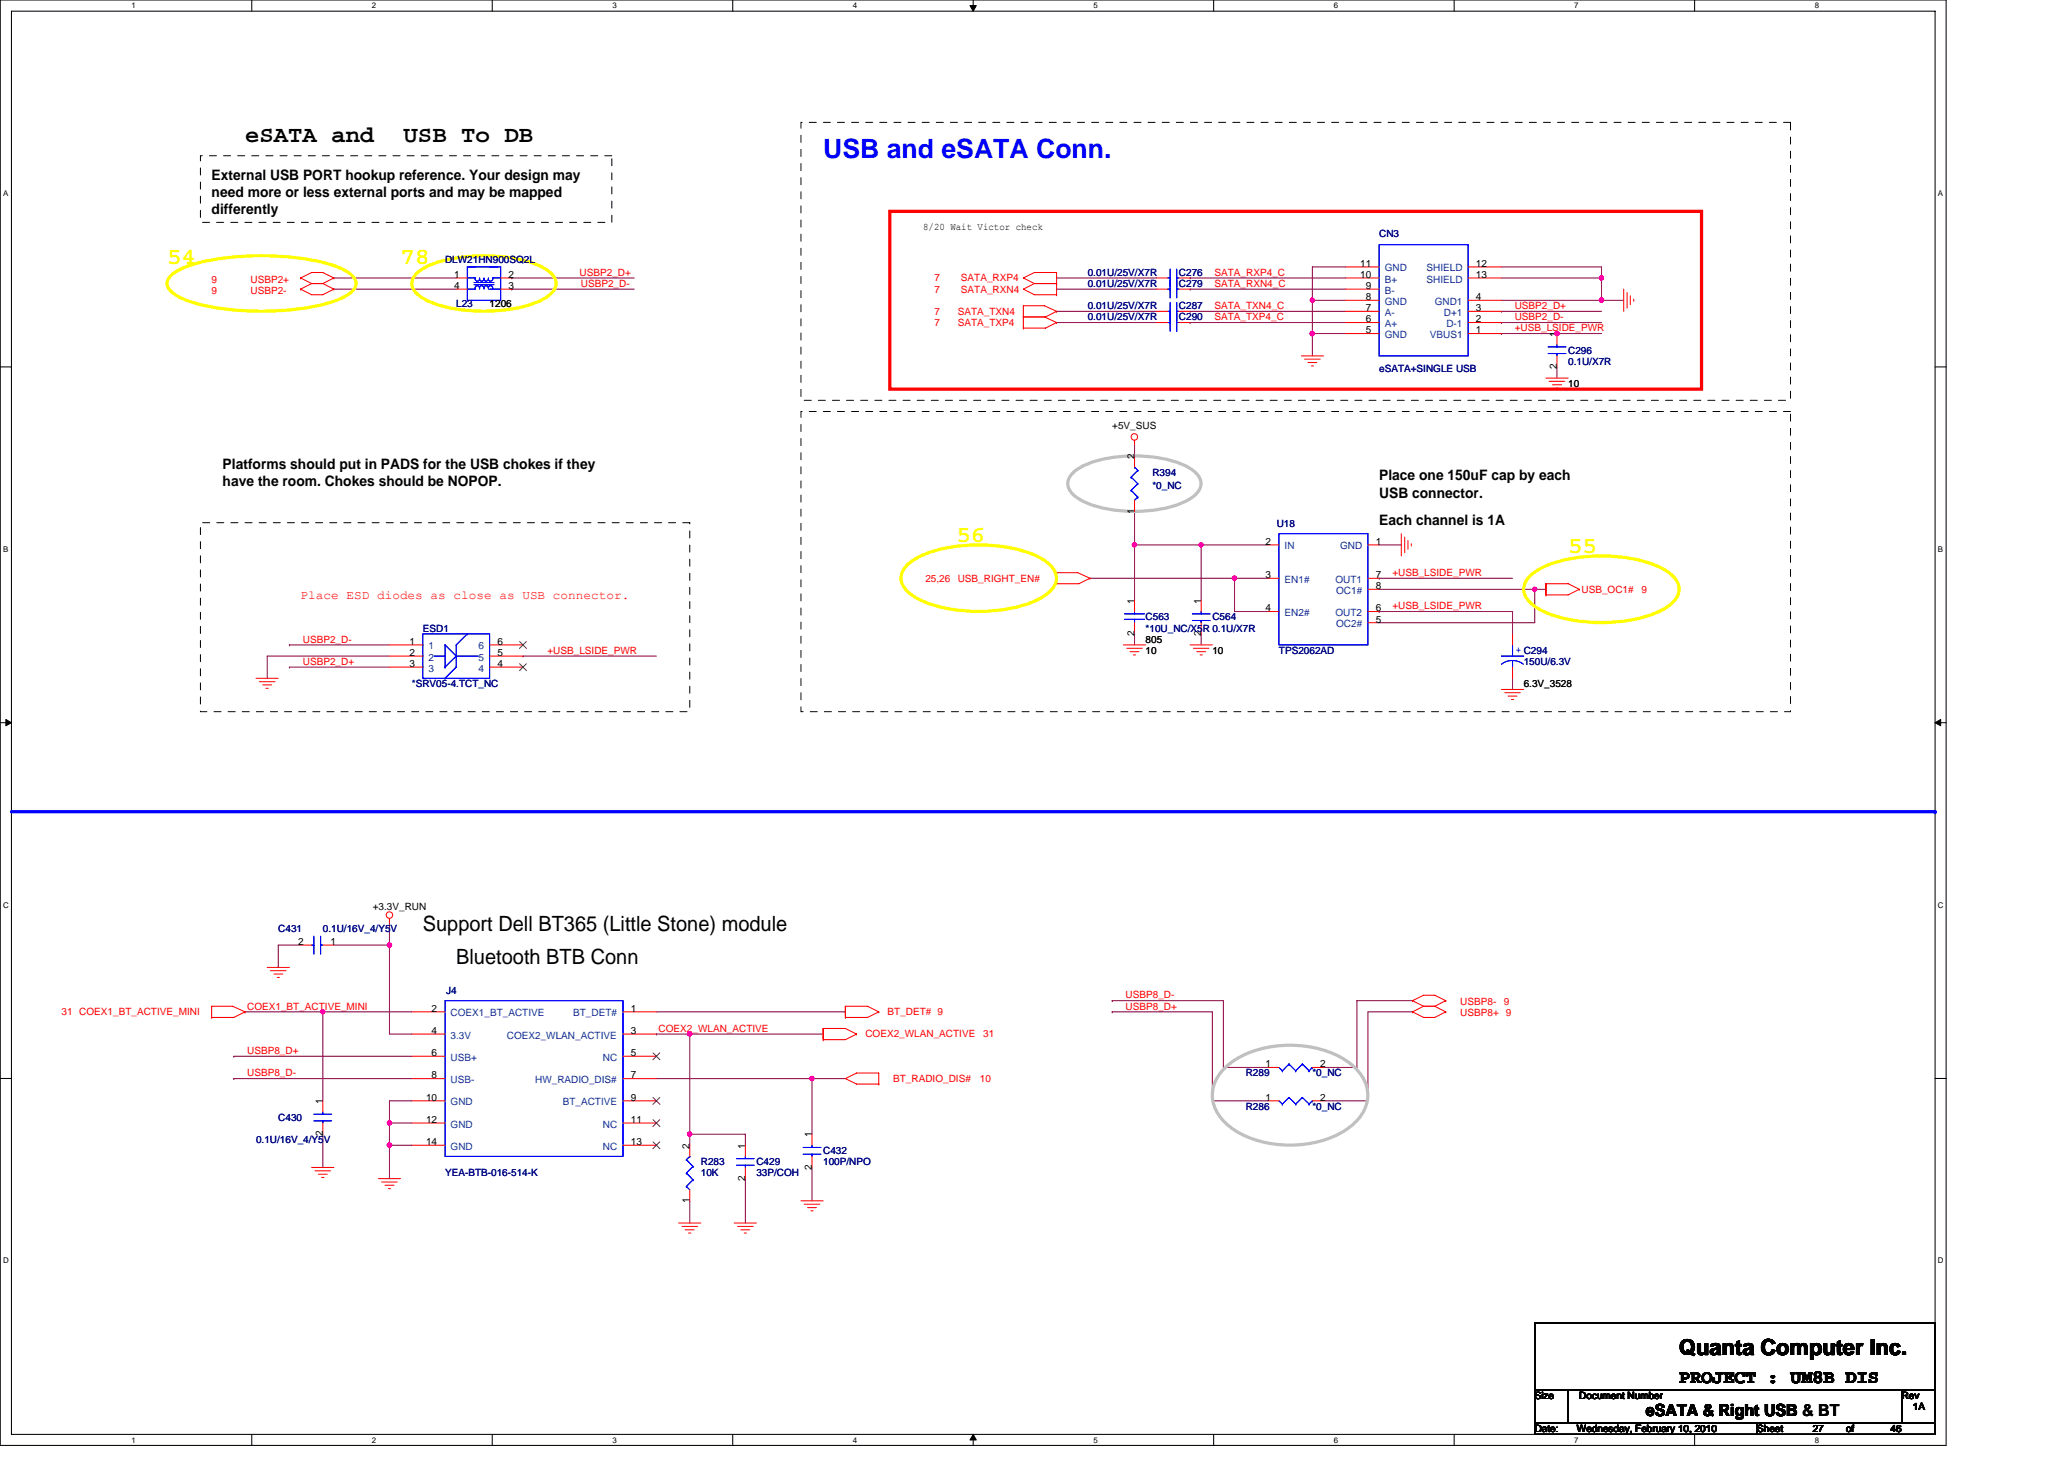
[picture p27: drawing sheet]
<svg xmlns="http://www.w3.org/2000/svg" width="297mm" height="210mm" viewBox="0 0 297 210" stroke-linecap="round" stroke-linejoin="round" font-family="sans-serif">
<defs><g id="words">
<text font-size="3.8" fill="#00f" x="118.5" y="22.8">USB and eSATA Conn.</text>
<g font-size="3.3">
<text x="35.3" y="20.4">eSATA and</text>
<text x="58.1" y="20.4">USB To DB</text>
</g>
<g font-size="3.3" fill="#ff0">
<text x="24" y="38">54</text>
<text x="57.7" y="38">78</text>
<text x="137.7" y="78">56</text>
<text x="225.7" y="79.6">55</text>
</g>
<text font-size="3.2" x="241.7" y="195">Quanta Computer Inc.</text>
<g font-size="3">
<text x="60.9" y="134">Support Dell BT365 (Little Stone) module</text>
<text x="65.7" y="138.7">Bluetooth BTB Conn</text>
</g>
<text font-size="2.7" x="241.7" y="199.1">PROJECT : UM8B DIS</text>
<g font-size="2.4">
<text x="236.9" y="203.9">eSATA &amp; Right USB</text>
<text x="236.9" y="203.9">eSATA &amp; Right USB &amp; BT</text>
</g>
<g font-size="2.1">
<text x="30.5" y="25.9">External USB PORT hookup reference. Your design may</text>
<text x="30.5" y="28.4">need more or less external ports and may be mapped</text>
<text x="30.5" y="30.8">differently</text>
<text x="32" y="67.5">Platforms should put in PADS for the USB chokes if they</text>
<text x="32" y="70">have the room. Chokes should be NOPOP.</text>
<text x="198.5" y="69.2">Place one 150uF cap by each</text>
<text x="198.5" y="71.6">USB connector.</text>
<text x="198.5" y="75.5">Each channel is 1A</text>
</g>
<text font-size="1.8" fill="#f00" x="43.3" y="86.2">Place ESD diodes as close as USB connector.</text>
<g font-size="1.4">
<text x="132.9" y="33.1">8/20 Wait Victor check</text>
<text x="65.3" y="40">1</text>
<text x="65.3" y="41.6">4</text>
<text x="73.2" y="40">2</text>
<text x="73.2" y="41.6">3</text>
<text x="195.7" y="40">10</text>
<text x="195.7" y="38.4">11</text>
<text x="196.6" y="41.6">9</text>
<text x="212.4" y="38.4">12</text>
<text x="212.4" y="40">13</text>
<text x="70.5" y="44.2">1206</text>
<text x="196.6" y="46.4">6</text>
<text x="196.6" y="44.8">7</text>
<text x="196.6" y="48">5</text>
<text x="196.6" y="43.2">8</text>
<text x="212.4" y="44.8">3</text>
<text x="212.4" y="43.2">4</text>
<text x="212.4" y="46.4">2</text>
<text x="212.4" y="48">1</text>
<text x="224" y="53.1" transform="rotate(-90 224 53.1)">2</text>
<text x="224" y="48.5" transform="rotate(-90 224 48.5)">1</text>
<text x="225.7" y="55.7">10</text>
<text x="160.1" y="61.8">+5V_SUS</text>
<text x="163.3" y="66.1" transform="rotate(-90 163.3 66.1)">2</text>
<text x="163.3" y="73.9" transform="rotate(-90 163.3 73.9)">1</text>
<text x="182.1" y="78.4">2</text>
<text x="182.1" y="83.2">3</text>
<text x="198" y="83.2">7</text>
<text x="198" y="78.4">1</text>
<text x="163.3" y="86.9" transform="rotate(-90 163.3 86.9)">1</text>
<text x="172.8" y="86.9" transform="rotate(-90 172.8 86.9)">1</text>
<text x="182.1" y="88">4</text>
<text x="198" y="89.6">5</text>
<text x="198" y="84.8">8</text>
<text x="198" y="88">6</text>
<text x="58.9" y="92.8">1</text>
<text x="58.9" y="94.4">2</text>
<text x="58.9" y="96">3</text>
<text x="71.6" y="96">4</text>
<text x="71.6" y="94.4">5</text>
<text x="71.6" y="92.8">6</text>
<text x="163.3" y="91.5" transform="rotate(-90 163.3 91.5)">2</text>
<text x="164.9" y="94.1">10</text>
<text x="164.9" y="92.5">805</text>
<text x="172.8" y="91.5" transform="rotate(-90 172.8 91.5)">2</text>
<text x="174.5" y="94.1">10</text>
<text x="219.3" y="98.9">6.3V_3528</text>
<text x="53.7" y="130.9">+3.3V_RUN</text>
<text x="42.9" y="136">2</text>
<text x="47.6" y="136">1</text>
<text x="62.1" y="148.8">4</text>
<text x="62.1" y="145.6">2</text>
<text x="90.8" y="145.6">1</text>
<text x="90.8" y="148.8">3</text>
<text x="62.1" y="152">6</text>
<text x="62.1" y="155.2">8</text>
<text x="90.8" y="152">5</text>
<text x="90.8" y="155.2">7</text>
<text x="182.1" y="153.6">1</text>
<text x="190" y="153.6">2</text>
<text x="46.4" y="158.9" transform="rotate(-90 46.4 158.9)">1</text>
<text x="61.3" y="158.4">10</text>
<text x="61.3" y="161.6">12</text>
<text x="90.8" y="161.6">11</text>
<text x="90.8" y="158.4">9</text>
<text x="182.1" y="158.4">1</text>
<text x="190" y="158.4">2</text>
<text x="46.4" y="163.6" transform="rotate(-90 46.4 163.6)">2</text>
<text x="61.3" y="164.8">14</text>
<text x="90.8" y="164.8">13</text>
<text x="99.2" y="165.3" transform="rotate(-90 99.2 165.3)">2</text>
<text x="107.2" y="165.3" transform="rotate(-90 107.2 165.3)">1</text>
<text x="116.8" y="163.7" transform="rotate(-90 116.8 163.7)">1</text>
<text x="99.2" y="173.2" transform="rotate(-90 99.2 173.2)">1</text>
<text x="107.2" y="169.9" transform="rotate(-90 107.2 169.9)">2</text>
<text x="116.8" y="168.4" transform="rotate(-90 116.8 168.4)">2</text>
<text x="220.9" y="201.3">Size</text>
<text x="227.3" y="201.3">Document Number</text>
<text x="273.7" y="201.3">Rev</text>
<text x="275.3" y="202.9">1A</text>
<text x="220.9" y="206.1">Date:</text>
<text x="226.9" y="206.1">Wednesday, February 10, 2010</text>
<text x="252.9" y="206.1">Sheet</text>
<text x="260.9" y="206.1">27</text>
<text x="265.7" y="206.1">of</text>
<text x="272.1" y="206.1">46</text>
</g>
<g font-size="1.4" fill="#000080">
<text x="198.5" y="34.1">CN3</text>
<text x="64" y="37.8">DLW21HN900SQ2L</text>
<text x="156.5" y="39.7">0.01U/25V/X7R</text>
<text x="156.5" y="41.3">0.01U/25V/X7R</text>
<text x="169.7" y="39.7">C276</text>
<text x="169.7" y="41.3">C279</text>
<text x="65.7" y="44.2">L23</text>
<text x="156.5" y="44.5">0.01U/25V/X7R</text>
<text x="156.5" y="46.1">0.01U/25V/X7R</text>
<text x="169.7" y="44.5">C287</text>
<text x="169.7" y="46.1">C290</text>
<text x="198.5" y="53.5">eSATA+SINGLE USB</text>
<text x="225.7" y="50.9">C296</text>
<text x="225.7" y="52.5">0.1U/X7R</text>
<text x="165.8" y="68.5">R394</text>
<text x="165.8" y="70.4">*0_NC</text>
<text x="183.7" y="75.9">U18</text>
<text x="164.9" y="89.3">C563</text>
<text x="174.5" y="89.3">C564</text>
<text x="60.9" y="90.9">ESD1</text>
<text x="164.9" y="90.9">*10U_NC/X5R 0.1U/X7R</text>
<text x="184.1" y="94.1">TPS2062AD</text>
<text x="219.3" y="95.7">150U/6.3V</text>
<text x="59.3" y="98.9">*SRV05-4.TCT_NC</text>
<text x="40" y="134.1">C431</text>
<text x="46.5" y="134.1">0.1U/16V_4/Y5V</text>
<text x="64.2" y="143.1">J4</text>
<text x="179.3" y="154.9">R289</text>
<text x="188.9" y="154.9">*0_NC</text>
<text x="40" y="161.3">C430</text>
<text x="179.3" y="159.7">R286</text>
<text x="188.9" y="159.7">*0_NC</text>
<text x="36.8" y="164.5">0.1U/16V_4/Y5V</text>
<text x="100.9" y="167.7">R283</text>
<text x="108.9" y="167.7">C429</text>
<text x="118.5" y="166.1">C432</text>
<text x="118.5" y="167.7">100P/NPO</text>
<text x="64" y="169.3">YEA-BTB-016-514-K</text>
<text x="100.9" y="169.3">10K</text>
<text x="108.9" y="169.3">33P/COH</text>
</g>
<g font-size="1.4" fill="#f00">
<text x="30.5" y="40.7">9</text>
<text x="36" y="40.7">USBP2+</text>
<text x="83.4" y="39.7">USBP2_D+</text>
<text x="83.6" y="41.3">USBP2_D-</text>
<text x="134.5" y="40.5">7</text>
<text x="138.3" y="40.5">SATA_RXP4</text>
<text x="174.8" y="41.3">SATA_RXN4_C</text>
<text x="174.8" y="39.7">SATA_RXP4_C</text>
<text x="30.5" y="42.3">9</text>
<text x="36" y="42.3">USBP2-</text>
<text x="134.5" y="46.9">7</text>
<text x="134.5" y="45.3">7</text>
<text x="134.5" y="42.1">7</text>
<text x="137.8" y="46.9">SATA_TXP4</text>
<text x="137.8" y="45.3">SATA_TXN4</text>
<text x="138.3" y="42.1">SATA_RXN4</text>
<text x="174.8" y="44.5">SATA_TXN4_C</text>
<text x="174.8" y="46.1">SATA_TXP4_C</text>
<text x="218" y="46.1">USBP2_D-</text>
<text x="218" y="44.5">USBP2_D+</text>
<text x="218" y="47.7">+USB_LSIDE_PWR</text>
<text x="133.2" y="83.7">25,26</text>
<text x="137.8" y="83.7">USB_RIGHT_EN#</text>
<text x="200.4" y="82.9">+USB_LSIDE_PWR</text>
<text x="200.4" y="87.7">+USB_LSIDE_PWR</text>
<text x="227.6" y="85.3">USB_OC1#</text>
<text x="236.2" y="85.3">9</text>
<text x="43.6" y="95.7">USBP2_D+</text>
<text x="43.6" y="92.5">USBP2_D-</text>
<text x="78.8" y="94.1">+USB_LSIDE_PWR</text>
<text x="162" y="143.7">USBP8_D-</text>
<text x="8.8" y="146.1">31 COEX1_BT_ACTIVE_MINI</text>
<text x="35.6" y="145.3">COEX1_BT_ACTIVE_MINI</text>
<text x="94.8" y="148.5">COEX2_WLAN_ACTIVE</text>
<text x="124.5" y="149.3">COEX2_WLAN_ACTIVE</text>
<text x="127.7" y="146.1">BT_DET# 9</text>
<text x="141.5" y="149.3">31</text>
<text x="162" y="145.3">USBP8_D+</text>
<text x="210.2" y="144.7">USBP8-</text>
<text x="210.2" y="146.3">USBP8+ 9</text>
<text x="216.4" y="144.7">9</text>
<text x="35.6" y="151.7">USBP8_D+</text>
<text x="35.6" y="154.9">USBP8_D-</text>
<text x="128.5" y="155.7">BT_RADIO_DIS#</text>
<text x="141" y="155.7">10</text>
</g>
<g font-size="1.4" fill="#004080">
<text x="199.3" y="40.7">B+</text>
<text x="199.3" y="39.1">GND</text>
<text x="205.3" y="39.1">SHIELD</text>
<text x="205.3" y="40.7">SHIELD</text>
<text x="199.3" y="47.1">A+</text>
<text x="199.3" y="45.5">A-</text>
<text x="199.3" y="42.3">B-</text>
<text x="199.3" y="43.9">GND</text>
<text x="206.5" y="43.9">GND1</text>
<text x="207.8" y="45.5">D+1</text>
<text x="208.1" y="47.1">D-1</text>
<text x="199.3" y="48.7">GND</text>
<text x="205.8" y="48.7">VBUS1</text>
<text x="184.9" y="79.1">IN</text>
<text x="184.9" y="83.9">EN1#</text>
<text x="192.2" y="83.9">OUT1</text>
<text x="192.9" y="79.1">GND</text>
<text x="184.9" y="88.7">EN2#</text>
<text x="192.2" y="88.7">OUT2</text>
<text x="192.3" y="85.5">OC1#</text>
<text x="61.7" y="93.5">1</text>
<text x="61.7" y="95.1">2</text>
<text x="68.9" y="95.1">5</text>
<text x="68.9" y="93.5">6</text>
<text x="192.3" y="90.3">OC2#</text>
<text x="61.7" y="96.7">3</text>
<text x="68.9" y="96.7">4</text>
<text x="64.9" y="149.5">3.3V</text>
<text x="64.9" y="146.3">COEX1_BT_ACTIVE</text>
<text x="72.9" y="149.5">COEX2_WLAN_ACTIVE</text>
<text x="82.5" y="146.3">BT_DET#</text>
<text x="64.9" y="152.7">USB+</text>
<text x="64.9" y="155.9">USB-</text>
<text x="77" y="155.9">HW_RADIO_DIS#</text>
<text x="86.8" y="152.7">NC</text>
<text x="64.9" y="159.1">GND</text>
<text x="81" y="159.1">BT_ACTIVE</text>
<text x="64.9" y="162.3">GND</text>
<text x="64.9" y="165.5">GND</text>
<text x="86.8" y="162.3">NC</text>
<text x="86.8" y="165.5">NC</text>
</g>
<text font-size="1.4" fill="#00f" x="218.2" y="94">+ C294</text>
<g font-size="1.1">
<text x="18.9" y="1.2">1</text>
<text x="53.5" y="1.2">2</text>
<text x="88.1" y="1.2">3</text>
<text x="122.7" y="1.2">4</text>
<text x="157.3" y="1.2">5</text>
<text x="192" y="1.2">6</text>
<text x="226.6" y="1.2">7</text>
<text x="261.2" y="1.2">8</text>
<text x=".4" y="28.2">A</text>
<text x="278.9" y="28.2">A</text>
<text x=".4" y="79.4">B</text>
<text x="278.9" y="79.4">B</text>
<text x=".4" y="130.6">C</text>
<text x="278.9" y="130.6">C</text>
<text x=".4" y="181.8">D</text>
<text x="278.9" y="181.8">D</text>
<text x="18.9" y="207.6">1</text>
<text x="53.5" y="207.6">2</text>
<text x="88.1" y="207.6">3</text>
<text x="122.7" y="207.6">4</text>
<text x="157.3" y="207.6">5</text>
<text x="192" y="207.6">6</text>
<text x="226.6" y="207.6">7</text>
<text x="261.2" y="207.6">8</text>
</g>
</g></defs>
<path d="M0 0h280.1v208h-280.1zM1.6 1.6h276.9v204.8h-276.9z" fill="none" stroke="#000" stroke-width=".15"/>
<g fill="#fff">
<path d="M18.9 .2h.7v1.2h-.7z"/>
<path d="M18.9 206.6h.7v1.3h-.7z"/>
</g>
<path d="M36.2 0v1.6M36.2 206.4v1.6" fill="none" stroke="#000" stroke-width=".15"/>
<g fill="#fff">
<path d="M53.5 .2h.6v1.2h-.6z"/>
<path d="M53.5 206.6h.6v1.3h-.6z"/>
</g>
<path d="M70.8 0v1.6M70.8 206.4v1.6" fill="none" stroke="#000" stroke-width=".15"/>
<g fill="#fff">
<path d="M88.1 .2h.6v1.2h-.6z"/>
<path d="M88.1 206.6h.6v1.3h-.6z"/>
</g>
<path d="M105.4 0v1.6M105.4 206.4v1.6" fill="none" stroke="#000" stroke-width=".15"/>
<g fill="#fff">
<path d="M122.7 .2h.7v1.2h-.7z"/>
<path d="M122.7 206.6h.7v1.3h-.7z"/>
</g>
<path d="M140.1 0v1.6M140.1 206.4v1.6" fill="none" stroke="#000" stroke-width=".15"/>
<path d="M139.6 .8h.9l-.4 .8zM140.1 206.4l.4 .8h-.9z" fill="#000" stroke="#000" stroke-width=".14"/>
<g fill="#fff">
<path d="M157.3 .2h.7v1.2h-.7z"/>
<path d="M157.3 206.6h.7v1.3h-.7z"/>
</g>
<path d="M174.7 0v1.6M174.7 206.4v1.6" fill="none" stroke="#000" stroke-width=".15"/>
<g fill="#fff">
<path d="M192 .2h.6v1.2h-.6z"/>
<path d="M192 206.6h.6v1.3h-.6z"/>
</g>
<path d="M209.3 0v1.6M209.3 206.4v1.6" fill="none" stroke="#000" stroke-width=".15"/>
<g fill="#fff">
<path d="M226.6 .2h.6v1.2h-.6z"/>
<path d="M226.6 206.6h.6v1.3h-.6z"/>
</g>
<path d="M243.9 0v1.6M243.9 206.4v1.6" fill="none" stroke="#000" stroke-width=".15"/>
<g fill="#fff">
<path d="M261.2 .2h.6v1.2h-.6z"/>
<path d="M261.2 206.6h.6v1.3h-.6z"/>
<path d="M.4 27.2h.8v1.3h-.8z"/>
<path d="M278.9 27.2h.7v1.3h-.7z"/>
<path d="M.4 78.4h.8v1.3h-.8z"/>
<path d="M278.9 78.4h.7v1.3h-.7z"/>
</g>
<path d="M0 52.8h1.6M278.5 52.8h1.6" fill="none" stroke="#000" stroke-width=".15"/>
<g fill="#fff">
<path d="M.4 129.6h.8v1.3h-.8z"/>
<path d="M278.9 129.6h.8v1.3h-.8z"/>
</g>
<path d="M0 104h1.6M278.5 104h1.6" fill="none" stroke="#000" stroke-width=".15"/>
<path d="M.8 103.5l.8 .5-.8 .5zM278.5 104l.8-.5v1z" fill="#000" stroke="#000" stroke-width=".14"/>
<g fill="#fff">
<path d="M.4 180.8h.8v1.3h-.8z"/>
<path d="M278.9 180.8h.8v1.3h-.8z"/>
</g>
<path d="M0 155.2h1.6M278.5 155.2h1.6M220.9 190.4h57.6v9.6h-57.6zM220.9 204.8h32v1.6h-32zM220.9 200h4.8v4.8h-4.8zM225.7 200h48v4.8h-48zM252.9 204.8h25.6v1.6h-25.6zM273.7 200h4.8v4.8h-4.8z" fill="none" stroke="#000" stroke-width=".15"/>
<g fill="none" stroke="#800040" stroke-width=".15">
<path d="M193.7 38.4h-4.8v4.8M216.1 38.4h14.4v1.6M48 41.6h17.7M48 40h17.7M73.7 41.6h.1M73.7 40h.1M73.7 41.6h17.6M73.7 40h17.6M152.1 40h14.4M152.1 41.6h14.4M152.1 44.8h14.4M152.1 46.4h14.4"/>
<path d="M171.3 41.6h.1M171.3 40h.1M171.3 44.8h.1M171.3 46.4h.1M171.3 41.6h22.4M171.3 40h22.4M171.3 46.4h22.4M171.3 44.8h22.4M188.9 43.2h.1M188.9 48h.1M188.9 48v3.2M188.9 43.2h4.8"/>
<path d="M188.9 43.2v4.8M188.9 48h4.8M216.1 40h14.4M216.1 43.2h14.4M216.1 46.4h.1M216.1 44.8h.1M216.1 48h.1M216.1 46.4h14.4M216.1 48h14.4M216.1 44.8h14.4M224.1 48h.1M224.1 52.8v1.6"/>
<path d="M230.5 40h.1M230.5 43.2h.1M230.5 40v3.2M230.5 43.2h3.2M163.3 78.4h9.6M163.3 78.4h.1M163.3 64v1.6M163.3 73.6v4.8M163.3 78.4v8M172.9 78.4v8M172.9 78.4h.1M172.9 78.4h9.6"/>
<path d="M198.5 78.4h3.2M41.7 96h.1M41.7 92.8h.1M41.7 96h14.3M41.7 92.8h14.3M56 94.4h-17.5v3.2M75.3 94.4h.1M75.3 94.4h19.2M156.9 83.2h20.8M163.3 91.2v1.6M172.9 91.2v1.6M177.7 83.2h.1"/>
<path d="M177.7 83.2v4.8h4.8M177.7 83.2h4.8M198.5 84.8h22.4M198.5 88h.1M198.5 88h19.2v3.2M198.5 83.2h.1M198.5 83.2h19.2M217.7 97.6v1.6M220.9 84.8h.1M220.9 84.8v4.8h-22.4M220.9 84.8h1.6M43.3 136h-3.3v3.2"/>
<path d="M48 136h8M56 132.8v3.2M56 136v12.8h3.3M56 136h.1M33.7 152h.1M33.7 155.2h.1M33.7 152h25.6M33.7 155.2h25.6M35.3 145.6h.1M35.3 145.6h11.2M46.5 145.6h12.8M46.5 145.6h.1"/>
<path d="M46.5 145.6v12.8M59.3 158.4h-3.3v3.2M94.5 145.6h27.2M94.5 155.2h22.4M94.5 148.8h.1M94.5 148.8h4.8M99.3 148.8h19.2M99.3 148.8h.1M99.3 148.8v14.4M116.9 155.2h.1M116.9 155.2v8M116.9 155.2h4.8"/>
<path d="M160.1 145.6h.1M160.1 145.6h14.4v12.8h8M160.1 144h.1M160.1 144h16v9.6h6.4M203.3 145.6h-6.4v12.8h-6.4M203.3 144h-8v9.6h-4.8M46.5 163.2v4.8M56 161.6h.1M56 164.8h.1M56 164.8h3.3M56 161.6h3.3M56 161.6v8"/>
<path d="M99.3 163.2h8v1.6M99.3 163.2v1.6M99.3 172.8v3.2M107.3 169.6v6.4M116.9 168v4.8"/>
</g>
<g fill="#f0f" stroke="#f0f" stroke-width=".15">
<circle cx="172.9" cy="78.4" r=".31"/>
<circle cx="220.9" cy="84.8" r=".31"/>
<circle cx="177.7" cy="83.2" r=".32"/>
<circle cx="163.3" cy="78.4" r=".31"/>
<circle cx="230.5" cy="43.2" r=".32"/>
<circle cx="230.5" cy="40" r=".32"/>
<circle cx="188.8" cy="48" r=".32"/>
<circle cx="224.1" cy="48" r=".32"/>
<circle cx="188.8" cy="43.2" r=".32"/>
<circle cx="56" cy="164.8" r=".31"/>
<circle cx="56" cy="161.6" r=".31"/>
<circle cx="116.8" cy="155.2" r=".32"/>
<circle cx="99.2" cy="163.2" r=".32"/>
<circle cx="99.3" cy="148.8" r=".31"/>
<circle cx="56" cy="136" r=".32"/>
<circle cx="46.4" cy="145.6" r=".31"/>
</g>
<g fill="none" stroke="#f00" stroke-width=".15">
<path d="M193.7 38.4h4.8M211.3 38.4h4.8M43.3 40l1.5-.8h1.7l1.5 .8M43.3 40h.1M43.3 41.6l1.5 .8h1.7l1.5-.8M43.3 41.6h.1M43.3 40l1.5 .8M44.8 40.8h1.7M44.8 40.8l-1.5 .8M46.5 40.8l1.5 .8M48 40h.1M48 41.6h.1"/>
<path d="M48 40l-1.5 .8M65.7 40h1.6M65.7 41.6h1.6M72 40h1.7M72 41.6h1.7M147.3 45.6h3l1.8 .8M147.3 47.2h.1M147.3 45.6h.1M148.9 40.8h3.2M148.9 40.8l-1.6 .8 1.6 .8h3.2M148.9 40.8l-1.6-.8 1.6-.8h3.2v1.6M152.1 40.8v1.6"/>
<path d="M152.1 42.4h.1M152.1 40.8h.1M152.1 46.4l-1.6 .8h-3.2M152.1 46.4h.1M152.1 44.8l-1.8-.8h-3v3.2M152.1 44.8l-1.6 .8h-3.2M152.1 44.8h.1M166.5 44.8h1.6M166.5 40h1.6M166.5 41.6h1.6M166.5 46.4h1.6M169.7 44.8h1.6"/>
<path d="M169.7 40h1.6M169.7 41.6h1.6M169.7 46.4h1.6M187.3 51.2h3.2M187.7 51.7h2.3M188.2 52.2h1.3M188.7 52.7h.3M193.7 44.8h4.8M193.7 40h4.8M193.7 41.6h4.8M193.7 48h4.8M193.7 46.4h4.8"/>
<path d="M193.7 43.2h4.8M211.3 44.8h4.8M211.3 40h4.8M211.3 48h4.8M211.3 46.4h4.8M211.3 43.2h4.8M222.5 54.4h3.2M222.9 54.9h2.3M223.4 55.4h1.3M223.9 55.9h.3M224.1 48v1.6M224.1 51.2v1.6"/>
<path d="M233.7 41.6v3.2M234.2 42.1v2.2M234.6 42.6v1.3M235.1 43.1v.3M163.3 63.4v.6M163.3 65.6v1.6M163.3 72v1.6M182.5 78.4h1.6M196.9 78.4h1.6M201.7 76.8v3.2M202.2 77.3v2.2M202.6 77.8v1.3"/>
<path d="M203.1 78.3v.3M36.8 97.6h3.2M37.3 98.1h2.3M37.8 98.6h1.3M38.3 99.1h.3M56 92.8h4.9M56 94.4h4.9M56 96h4.9M70.5 92.8h4.8M70.5 94.4h4.8M70.5 96h4.8M152.1 84h.1"/>
<path d="M156.9 83.2l-1.8-.8h-3v1.6M156.9 83.2l-1.6 .8h-3.2M156.9 83.2h.1M161.7 92.8h3.2M162.2 93.3h2.2M162.6 93.8h1.3M163.1 94.3h.3M163.3 86.4v1.6M163.3 89.6v1.6M171.3 92.8h3.2M171.7 93.3h2.3M172.2 93.8h1.3"/>
<path d="M172.7 94.3h.3M172.9 86.4v1.6M172.9 89.6v1.6M182.5 88h1.6M182.5 83.2h1.6M196.9 88h1.6M196.9 89.6h1.6M196.9 83.2h1.6M196.9 84.8h1.6M216.1 99.2h3.2M216.6 99.7h2.2M217.7 91.2v1.6"/>
<path d="M217.7 96v1.6M222.5 84.2v1.6M222.5 84h3.2l1.6 .8M222.5 84h.1M222.5 84v1.4M227.3 84.8h.1M227.3 84.8l-1.6 .8h-3.2M217 100.2h1.3M217.5 100.7h.3M38.5 139.2h3.2M38.9 139.7h2.3M43.3 136h1.5"/>
<path d="M46.5 136h1.5M56 132.2v.6M30.5 146.4h.1M35.3 145.6l-1.8-.8h-3v1.6M35.3 145.6l-1.6 .8h-3.2M35.3 145.6h.1M39.4 140.2h1.3M39.9 140.7h.3M46.5 158.4v1.6M59.3 158.4h4.7M59.3 145.6h4.7M59.3 148.8h4.7"/>
<path d="M59.3 152h4.7M59.3 155.2h4.7M89.7 158.4h4.8M89.7 145.6h4.8M89.7 148.8h4.8M89.7 152h4.8M89.7 155.2h4.8M118.5 148.2v1.6M118.5 148h3.2l1.6 .8M118.5 148h.1M118.5 148v1.5M121.7 145v1.6"/>
<path d="M121.7 144.8h3.2l1.6 .8M121.7 144.8h.1M121.7 155.2l1.6-.8h3.2v1.6h-3.2zM121.7 144.8v1.5M123.3 148.8h.1M123.3 148.8l-1.6 .8h-3.2M126.5 145.6h.1M126.5 145.6l-1.6 .8h-3.2M126.5 156h.1M182.5 153.6h1.6M182.5 158.4h1.6M188.9 153.6h1.6"/>
<path d="M188.9 158.4h1.6M203.3 144l1.6-.8h1.6l1.6 .8M203.3 144h.1M203.3 145.6h.1M203.3 145.6l1.6 .8h1.6l1.6-.8M203.3 144l1.6 .8M204.9 144.8h1.6M204.9 144.8l-1.6 .8M206.5 144.8l1.6 .8M208.1 144h.1M208.1 145.6h.1M208.1 144l-1.6 .8"/>
<path d="M44.8 168h3.2M45.3 168.5h2.3M45.8 169h1.3M46.3 169.5h.3M46.5 161.6v1.6M54.5 169.6h3.2M54.9 170.1h2.3M55.4 170.6h1.3M55.9 171.1h.3M59.3 161.6h4.7M59.3 164.8h4.7M89.7 161.6h4.8"/>
<path d="M89.7 164.8h4.8M97.7 176h3.2M98.1 176.5h2.3M98.6 177h1.3M99.1 177.5h.3M99.3 164.8v1.6M99.3 171.2v1.6M105.7 176h3.2M106.1 176.5h2.3M106.6 177h1.3M107.1 177.5h.3M107.3 164.8v1.6"/>
<path d="M107.3 168v1.6M115.3 172.8h3.2M115.7 173.3h2.3M116.2 173.8h1.3M116.7 174.3h.3M116.9 163.2v1.6M116.9 166.4v1.6"/>
<circle cx="163.3" cy="62.9" r=".47"/>
<circle cx="56" cy="131.7" r=".47"/>
</g>
<path d="M115.3 17.6h142.4v40h-142.4zM28.8 22.4h59.3v9.6h-59.3zM115.3 59.2h142.4v43.2h-142.4zM28.8 75.2h70.5v27.2h-70.5z" fill="none" stroke="#000" stroke-width=".14" stroke-dasharray="1 1 1 1 1 1 1 1"/>
<path d="M128.1 30.4h116.8v25.6h-116.8z" fill="none" stroke="#f00" stroke-width=".47"/>
<path d="M1.6 116.8h276.9M278.5 116.8h.1" fill="none" stroke="#00f" stroke-width=".47"/>
<path d="M24.5 39.8a10.4 10.4 0 0 1 5.4-2.3 40.3 40.3 0 0 1 17.9 .6 7 7 0 0 1 3 1.7 1.37 1.37 0 0 1 0 2 10.5 10.5 0 0 1-5.4 2.3 39.9 39.9 0 0 1-17.9-.7 7 7 0 0 1-3-1.6 1.37 1.37 0 0 1 0-2zM60.2 39.1a13 13 0 0 1 6.4-2.1 22.7 22.7 0 0 1 10.9 1.2 4.3 4.3 0 0 1 2.4 2 1.97 1.97 0 0 1-.8 2.3 13.1 13.1 0 0 1-6.5 2.1 22.4 22.4 0 0 1-10.8-1.2 4.3 4.3 0 0 1-2.4-2 1.97 1.97 0 0 1 .8-2.3zM130.5 81.3a11.5 11.5 0 0 1 6-2.5 23.5 23.5 0 0 1 12.3 1 5.6 5.6 0 0 1 3.1 2.8 2.42 2.42 0 0 1-.7 2.5 11.6 11.6 0 0 1-6 2.5 23.3 23.3 0 0 1-12.3-1 5.6 5.6 0 0 1-3.1-2.7 2.44 2.44 0 0 1 .7-2.6zM220.2 82.9a11.5 11.5 0 0 1 5.9-2.5 23.5 23.5 0 0 1 12.3 1 5.6 5.6 0 0 1 3.2 2.7 2.44 2.44 0 0 1-.8 2.6 11.5 11.5 0 0 1-6 2.5 23.3 23.3 0 0 1-12.2-1 5.6 5.6 0 0 1-3.2-2.8 2.44 2.44 0 0 1 .8-2.5z" fill="none" stroke="#ff0" stroke-width=".47"/>
<path d="M154.6 67.9a11.4 11.4 0 0 1 5.9-2.1 19.4 19.4 0 0 1 10 1.2 4.1 4.1 0 0 1 2.2 2 2.06 2.06 0 0 1-.7 2.3 11.5 11.5 0 0 1-6 2.1 19.3 19.3 0 0 1-10-1.2 4.1 4.1 0 0 1-2.2-2 2.05 2.05 0 0 1 .8-2.3zM176.5 153.5a14.1 14.1 0 0 1 10.6-3 12.4 12.4 0 0 1 8.4 3.7 5.1 5.1 0 0 1-.7 7.5 14.1 14.1 0 0 1-10.6 3 12.3 12.3 0 0 1-8.4-3.7 5.1 5.1 0 0 1 .7-7.5z" fill="none" stroke="#c0c0c0" stroke-width=".47"/>
<g fill="none" stroke="#00f" stroke-width=".15">
<path d="M67.3 38.4h4.7v4.8h-4.7zM67.3 38.4h1.1M70.5 38.4h1.1M168.4 38.7v2.6M169.4 38.7v2.6M198.5 35.2h12.8v16h-12.8zM67.3 40h1.1v.2M67.3 41.6h.1M68.2 41h2.9M68.2 40.7h2.9M68.4 40.2a.31 .31 0 0 0 .3 .3 .31 .31 0 0 0 .3-.3 .32 .32 0 0 0 .3 .3 .32 .32 0 0 0 .3-.3M68.4 41.4v.2h-1.1"/>
<path d="M68.4 41.4a.32 .32 0 0 1 .3-.3 .32 .32 0 0 1 .3 .3 .31 .31 0 0 1 .3-.3 .31 .31 0 0 1 .3 .3M69 40v.2M69 41.4v.2M69.7 40v.2M69.7 40.2a.31 .31 0 0 0 .3 .3 .31 .31 0 0 0 .3-.3M69.7 41.4v.2M69.7 41.4a.31 .31 0 0 1 .3-.3 .31 .31 0 0 1 .3 .3M70.3 40v.2M70.3 40.2a.31 .31 0 0 0 .3 .3 .31 .31 0 0 0 .3-.3M70.3 41.4v.2M70.3 41.4a.31 .31 0 0 1 .3-.3 .31 .31 0 0 1 .3 .3M70.5 41.6h1.5"/>
<path d="M70.9 41.4v.2M72 40h-1.1v.2M168.1 44.8h.3M168.1 41.6h.3M168.1 40h.3M168.1 46.4h.3M168.4 43.5v2.6M168.4 44.8h.1M168.4 40h.1M168.4 45.1v2.6M168.4 46.4h.1M168.4 40.3v2.6"/>
<path d="M168.4 41.6h.1M169.4 44.8h.3M169.4 43.5v2.6M169.4 40h.3M169.4 46.4h.3M169.4 45.1v2.6M169.4 41.6h.3M169.4 40.3v2.6M222.8 50.9h2.6M222.8 49.9h2.6M224.1 49.6v.3M224.1 50.9h.1"/>
<path d="M224.1 50.9v.3M162.8 70.6h.1M162.8 68.7h.1M162.8 70.6l.9 .9M162.8 68.7l.9 .9M163.3 67.2h.1M163.3 67.2l.4 .5M163.7 71.5h.1M163.7 69.6h.1M163.7 67.7h.1M163.7 71.5l-.4 .5M163.7 69.6l-.9 1"/>
<path d="M163.7 67.7l-.9 1M184.1 76.8h12.8v16h-12.8zM60.9 91.2h9.6v6.4h-9.6zM62.5 94.4h1.5M64 97.6h.1M64 96h.1M65.7 94.4h3.2M65.7 94.4l-1.7-1.6v3.2M65.7 94.4h.1M65.7 94.4l-1.7 1.6M67.3 91.2l-1.6 1.6v3.2l-1.7 1.6M67.3 91.2h.1"/>
<path d="M161.8 89.1h2.9M161.8 88.3h2.9M163.3 88v.3M163.3 89.1h.1M163.3 89.1v.5M171.6 89.3h2.6M171.6 88.3h2.6M172.9 88v.3M172.9 89.3h.1M172.9 89.3v.3M216.1 94.4h3.2M217.7 95.1a2.46 2.46 0 0 1 1.5 .5"/>
<path d="M217.7 95.1a2.46 2.46 0 0 0-1.6 .5M217.7 95.1v.9M217.7 92.8v1.6M44.8 136h.4M45.2 134.7v2.6M45.2 136h.1M46.1 136h.4M46.1 134.7v2.6M64 144h25.7v22.4h-25.7zM184.1 153.6l.4 .5M184.1 158.4l.4 .5M184.5 154.1h.1"/>
<path d="M184.5 158.9h.1M185.5 153.1h.1M185.5 157.9h.1M185.5 153.1l-1 1M185.5 153.1l1 1M185.5 157.9l-1 1M185.5 157.9l1 1M186.5 154.1h.1M186.5 158.9h.1M187.4 153.1h.1M187.4 157.9h.1M187.4 153.1l-.9 1"/>
<path d="M187.4 153.1l1 1M187.4 157.9l-.9 1M187.4 157.9l1 1M188.4 154.1h.1M188.4 158.9h.1M188.9 153.6h.1M188.9 158.4h.1M188.9 153.6l-.5 .5M188.9 158.4l-.5 .5M45.2 161.3h2.5M45.2 160.4h2.5M46.5 160v.4"/>
<path d="M46.5 161.3h.1M46.5 161.3v.3M98.8 170.8h.1M98.8 168.8h.1M98.8 166.9h.1M98.8 170.8l.5 .4M98.8 168.8l.9 1M98.8 166.9l.9 1M99.3 166.4h.1M99.3 166.4l-.5 .5M99.7 169.8h.1M99.7 167.9h.1"/>
<path d="M99.7 169.8l-.9 1M99.7 167.9l-.9 .9M106 167.7h2.5M106 166.8h2.5M107.3 166.4v.4M107.3 167.7h.1M107.3 167.7v.3M115.6 166.1h2.5M115.6 165.1h2.5M116.9 164.8v.3M116.9 166.1h.1M116.9 166.1v.3"/>
</g>
<path d="M74.8 95.5l1 1M74.8 92.3l1 1M75.8 95.5l-1 1M75.8 92.3l-1 1M94 157.9l1 1M94 151.5l1 1M95 157.9l-1 1M95 151.5l-1 1M94 161.1l1 1M94 164.3l1 1M95 161.1l-1 1M95 164.3l-1 1" fill="none" stroke="#804000" stroke-width=".14"/>
<use href="#words"/>
</svg>
